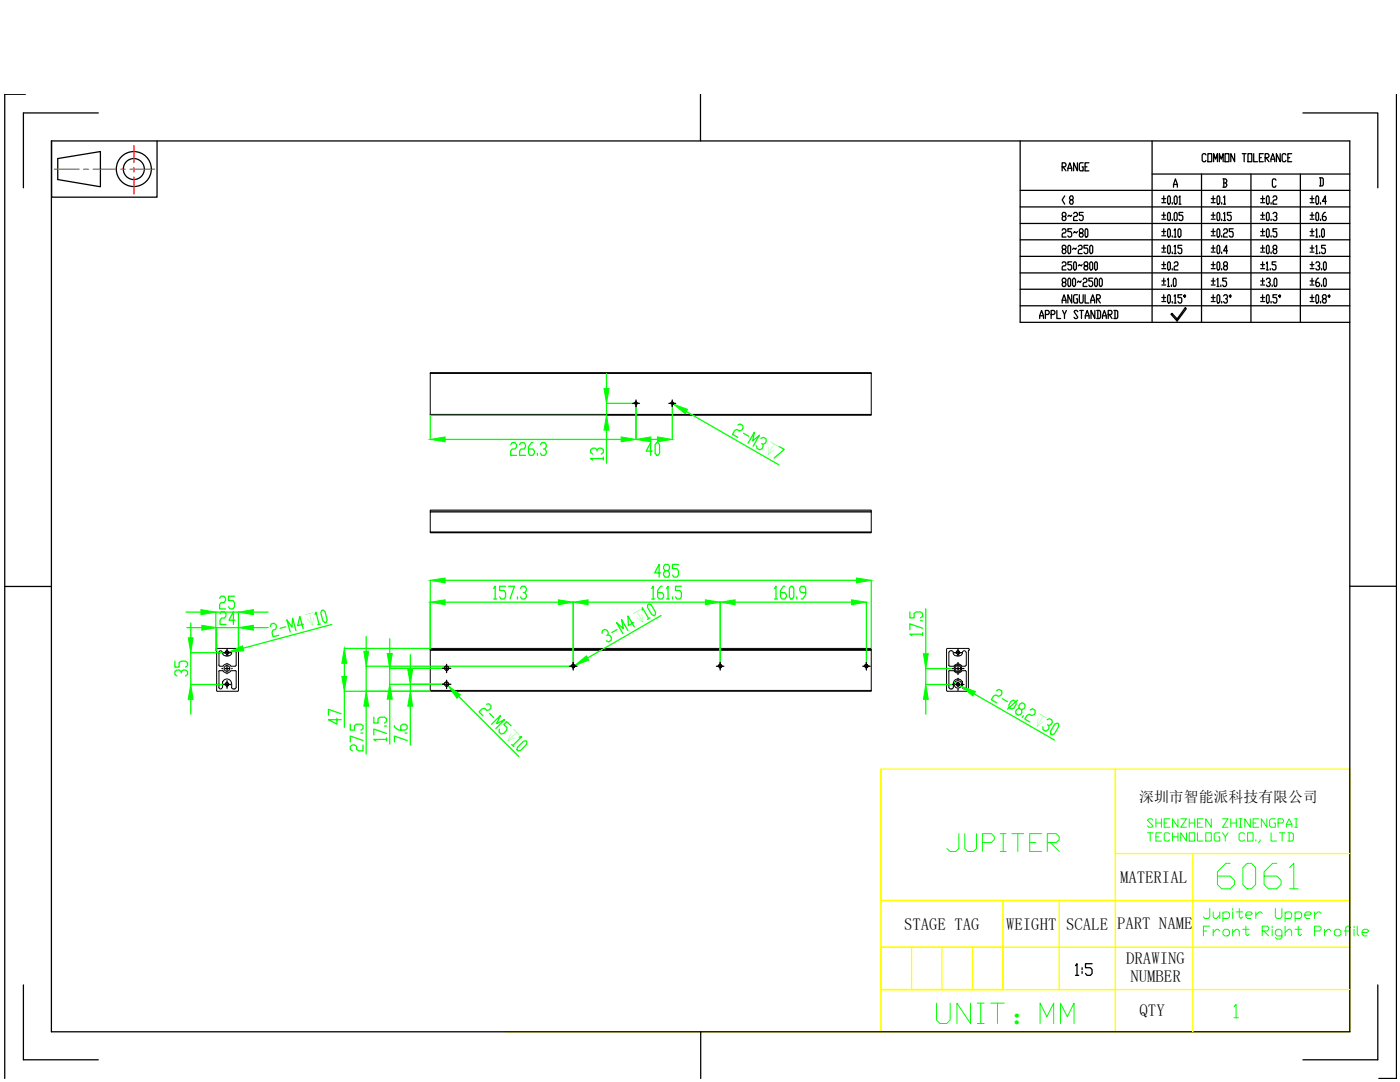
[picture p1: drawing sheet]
<svg xmlns="http://www.w3.org/2000/svg" width="279mm" height="216mm" viewBox="0 0 279 216" stroke-linecap="round" stroke-linejoin="round" font-family="sans-serif">
<defs><g id="words">
<text font-size="8.8" fill="#0f0" x="242" y="178.5">6061</text>
<text font-size="7.5" fill="#0f0" x="185.9" y="205.3">UNIT：MMMM</text>
<text font-size="7.1" fill="#0f0" x="188" y="171.1">JUPITER</text>
<text font-size="5.8" fill="#0f0" x="201.8" y="204.2">：</text>
<text font-size="4.4" x="211" y="45.2">8~25</text>
<g font-size="3.4" fill="#0f0">
<text x="152.4" y="90.2" transform="rotate(30 152.4 90.2)">↧</text>
<text x="61.4" y="125.2" transform="rotate(-15 61.4 125.2)">↧</text>
<text x="127.4" y="124.6" transform="rotate(-30 127.4 124.6)">↧</text>
<text x="100.6" y="147" transform="rotate(46 100.6 147)">↧</text>
<text x="206.1" y="144.4" transform="rotate(30 206.1 144.4)">↧</text>
</g>
<g font-size="3.3">
<text x="223.5" y="176.3">MATERIAL</text>
<text x="180.4" y="185.5">STAGE TAG</text>
<text x="200.8" y="185.5">WEIGHT</text>
<text x="212.8" y="185.5">SCALE</text>
<text x="222.9" y="185.4">PART NAME</text>
<text x="224.8" y="192.4">DRAWING</text>
<text x="225.6" y="195.9">NUMBER</text>
<text x="227.4" y="202.7">QTY</text>
</g>
<text font-size="3" x="227.3" y="160">深圳市智能派科技有限公司</text>
</g></defs>
<g fill="none" stroke="#0f0" stroke-width=".2">
<path d="M229 166.2h1.1M229.5 166.2v1.6M230.1 163.7l-.3-.3h-.5l-.3 .3 1.1 1.1-.3 .3h-.5l-.3-.3M230.7 163.4v1.7M230.7 164.2h1.1M230.7 167h.5M231.8 166.2h-1.1v1.6h1.1M231.8 163.4v1.7M232.3 164.2h.6M233.4 163.4h-1.1v1.7h1.1M233.4 166.4l-.3-.2h-.5l-.3 .2v1.2l.3 .2h.5l.3-.2M234 167h1.1"/>
<path d="M234 166.2v1.6M235.1 163.4v1.7l-1.1-1.7v1.7M235.1 166.2v1.6M235.6 163.4h1.2l-1.2 1.7h1.2M236.8 166.2v1.6l-1.2-1.6v1.6M237.3 166.2h1.1v1.6h-1.1zM237.3 164.2h1.1M237.3 163.4v1.7M238.4 163.4v1.7M239 166.2v1.6h1.1M239 164.2h.5M240.1 163.4h-1.1v1.7h1.1"/>
<path d="M240.6 166.2h1.1v1.6h-1.1zM241.7 163.4v1.7l-1.1-1.7v1.7M243.4 166.2h-.8l-.3 .2v1.2l.3 .2h.8v-.8h-.3M244 163.4h1.1l-1.1 1.7h1.1M244 166.2l.5 .8v.8M245.1 166.2l-.6 .8M245.6 164.2h1.1M245.6 163.4v1.7M246.7 163.4v1.7M247.3 165.1h.6M247.3 163.4h.6M247.6 163.4v1.7"/>
<path d="M248.4 166.4l-.3-.2h-.5l-.3 .2v1.2l.3 .2h.5l.3-.2M249 166.2h1.1v1.6h-1.1zM249.5 163.4v1.7l-1.1-1.7v1.7M250.1 164.2h.5M250.6 167.6v.2M251.2 163.4h-1.1v1.7h1.1M251.5 167.6v.2l-.3 .3M252.8 163.4v1.7l-1.1-1.7v1.7M253.7 166.2v1.6h1.1M254.5 163.4h-.8l-.3 .3v1.1l.3 .3h.8v-.9h-.3M255.1 164.2h.8l.3-.3v-.2l-.3-.3h-.8v1.7M255.3 166.2h1.1"/>
<path d="M255.9 166.2v1.6M256.7 165.1v-.6l.6-1.1 .5 1.1v.6M256.7 164.5h1.1M257 166.2h.8l.3 .2v1.2l-.3 .2h-.8M257.3 166.2v1.6M258.4 165.1h.5M258.4 163.4h.5M258.7 163.4v1.7M240.2 185.8h.6M241.4 181.3v1.6l-.3 .4h-.6l-.3-.4M241.4 184.8h-1.2v1.9M242.1 182v.9l.4 .4h.3l.6-.7"/>
<path d="M242.1 185.4v1.3M243.4 185.8l-.3-.4h-.3l-.7 .7M243.4 182v1.3M244.1 182.3l.3-.3h.6l.4 .3v.6l-.4 .4h-.9M244.1 185.8l.3-.4h.6l.4 .4v.6l-.4 .3h-.6l-.3-.3zM244.1 182v1.9M246 186.1l.7-.7h.3l.3 .4v.9M246 181.3v.3M246 182v1.3M246 185.4v1.3M246.7 182h1.3M247.3 181.3v1.6l.4 .4 .3-.4"/>
<path d="M248 185.4h1.3M248.6 182.6h1l.4-.3-.4-.3h-.6l-.4 .3v.6l.4 .4h.6M248.6 184.8v1.6l.4 .3 .3-.3M250.6 182v1.3M251.9 182.3l-.3-.3h-.3l-.7 .6M251.9 185.8h1l.3-.4v-.3l-.3-.3h-1v1.9M252.2 185.8l1 .9M253.9 184.8v.3M253.9 185.4v1.3M254.5 181.3v1.6l.4 .4h.6l.3-.4v-1.6M255.8 186.7h-.9l-.4-.3v-.6l.4-.4h.6l.3 .4v1.3l-.3 .3h-.6l-.4-.3M256.5 182.3l.3-.3h.7l.3 .3v.6l-.3 .4h-1"/>
<path d="M256.5 186.1l.6-.7h.4l.3 .4v.9M256.5 182v1.9M256.5 184.8v1.9M258.5 182.3l.3-.3h.6l.4 .3v.6l-.4 .4h-.9M258.5 182v1.9M258.5 185.4h1.3M259.1 184.8v1.6l.3 .3 .4-.3M260.4 182.6h1l.3-.3-.3-.3h-.7l-.3 .3v.6l.3 .4h.7M262.4 185.8h.9l.4-.4v-.3l-.4-.3h-.9v1.9M262.4 182v1.3M263.7 182.3l-.4-.3h-.3l-.6 .6M264.3 185.4v1.3"/>
<path d="M265.6 185.8l-.3-.4h-.3l-.7 .7M266.3 185.8l.3-.4h.7l.3 .4v.6l-.3 .3h-.7l-.3-.3zM268.2 185.8h1M269.6 185.1l-.4-.3h-.3l-.3 .3v1.6M270.2 184.8v.3M270.2 185.4v1.3M270.9 184.8v1.6l.3 .3M271.8 186.1h1l.3-.3-.3-.4h-.6l-.4 .4v.6l.4 .3h.6M246.3 200.9l.4-.5v2.7M246.3 203.1h.9"/>
</g>
<!-- layer: 0 -->
<g fill="none" stroke="#ff0" stroke-width=".25">
<path d="M175.8 153.5h46.8v26.2M222.6 153.5v35.5h46.8v16.9h-46.8v-16.9h46.8v-18.7M222.6 153.5h46.8v16.8h-46.8zM175.8 179.7h24.4v9.3h-24.4v8.5h24.4v-8.5h-24.4zM211.4 179.7v17.8M222.6 179.7h-46.8v-26.2v52.4h-74.8M222.6 179.7v9.3h-22.4v8.5h22.4M222.6 179.7h-22.4v9.3h22.4v8.5M222.6 179.7h46.8M238.1 170.3v35.6M175.8 197.5h46.8v8.4h-46.8zM175.8 189h24.4v8.5h-24.4z"/>
<path d="M181.9 189v8.5M188 189v8.5M194.1 189v8.5M222.6 197.5h46.8"/>
</g>
<g fill="none" stroke="#000" stroke-width=".25">
<path d="M5.1 18.8h-4.2v196.4M139.8 18.8v9.3M278.7 18.8v196.4h-3.5M10.3 28.1h259.1v177.8h-259.1zM10.3 28.1v11.2h21v-11.2M11.5 31.6l8.5-1.4v7.1l-8.5-1.5zM19.6 22.5h-14.9v15M203.6 28.1v36.2h65.8M203.6 38h65.8M212 33.3h.5l.2-.3v-.3l-.2-.2h-.5v1.6M212.1 33.3l.6 .8M212.5 39.1l-.5 .8 .5 .8"/>
<path d="M213.1 34.1v-.5l.4-1.1 .4 1.1v.5M213.1 33.6h.8M213.7 39.9l-.2-.5 .2-.3h.3l.2 .5-.2 .3h-.3l-.2 .3 .2 .5h.3l.2-.3-.2-.5M215 32.5v1.6l-.7-1.6v1.6M216.2 32.5h-.6l-.2 .2v1.1l.2 .3h.6v-.8h-.2M216.5 33.3h.4M217.3 32.5h-.8v1.6h.8M229.9 34.7h39.5M229.9 28.1v36.2M231.9 39.6h.7M232.3 39.1v1.1M233.2 39.1h.2l.2 .3v1l-.2 .3h-.2l-.2-.3v-1z"/>
<path d="M234.2 37.4v-.6l.4-1.1 .4 1.1v.6M234.2 36.8h.8M234.5 39.1h.2l.2 .3v1l-.2 .3h-.2l-.2-.3v-1zM235.3 39.4l.2-.3v1.6M239.8 34.7v29.6M240.7 30.9l-.2-.2h-.4l-.2 .2v1.1l.2 .3h.4l.2-.3M241.1 30.7h.7v1.6h-.7zM241.7 39.6h.8M242.1 39.1v1.1M242.2 32.3v-1.6l.4 1.1 .4-1.1v1.6M243 39.1h.3l.1 .3v1l-.1 .3h-.3l-.1-.3v-1zM243.3 32.3v-1.6l.4 1.1 .4-1.1v1.6"/>
<path d="M244.1 35.7h.5l.2 .3v.3l-.2 .2M244.2 39.4l.2-.3v1.6M244.2 36.5h.4l.2 .6-.2 .3h-.5M244.2 35.7v1.7M244.5 30.7h.8v1.6h-.8zM246.4 30.7v1.6l-.8-1.6v1.6M247.9 30.7h.8M248.3 30.7v1.6M249.1 30.7h.7v1.6h-.7zM249.7 34.7v29.6M250.2 30.7v1.6h.8M251.3 31.5h.4"/>
<path d="M251.6 39.6h.8M252 39.1v1.1M252.1 30.7h-.8v1.6h.8M252.5 31.5h.5l.3-.3v-.3l-.3-.2h-.5v1.6M252.7 31.5l.6 .8M252.9 39.1h.2l.2 .3v1l-.2 .3h-.2l-.2-.3v-1zM253.6 32.3v-.5l.4-1.1 .4 1.1v.5M253.6 31.8h.8M254.1 39.4l.2-.3h.3l.2 .3-.2 .5h-.3l-.2 .3v.5h.7M254.6 36l-.1-.3h-.4l-.2 .3v1.1l.2 .3h.4l.1-.3M255.5 30.7v1.6l-.8-1.6v1.6M256.6 30.9l-.1-.2h-.4l-.2 .2v1.1l.2 .3h.4l.1-.3"/>
<path d="M257 31.5h.4M257.8 30.7h-.8v1.6h.8M259.5 34.7v29.6M260 22.5h15v15M261.5 39.6h.7M261.8 39.1v1.1M262.8 39.1h.2l.2 .3v1l-.2 .3h-.2l-.2-.3v-1zM263.3 35.5h.6l.2 .2v1.1l-.2 .3h-.6M263.5 35.5v1.6M203.6 57.7h65.8M203.6 54.5h65.8M203.6 51.2h65.8"/>
<path d="M203.6 47.9h65.8M203.6 44.6h65.8M203.6 41.3h65.8M212 45.9l.1-.3h.4l.2 .3-.2 .6h-.4l-.1 .3v.5h.7M212 52.5l.1-.2h.4l.2 .2v.3l-.2 .3h-.4l-.1 .2v.6h.7M212 59.9h.7M212.1 49.8l-.1-.6 .1-.2h.4l.2 .2v.3l-.2 .3h-.4l-.1 .3 .1 .5h.4l.2-.3-.2-.5M212.1 56.4l-.1-.3 .1-.6h.4l.2 .3-.2 .6h-.4l-.1 .2 .1 .6h.4l.2-.3-.2-.5M213.3 49h.2l.2 .2v1.1l-.2 .3h-.2l-.2-.3v-1.1zM213.3 55.5h.2l.2 .3v1.1l-.2 .3h-.2l-.2-.3v-1.1zM213.9 45.6h-.8v.6h.6l.2 .3v.5l-.2 .3h-.4l-.2-.3M213.9 58.8v1.7l-.8-1.7v1.7"/>
<path d="M213.9 52.3h-.8v.5h.6l.2 .3v.5l-.2 .3h-.4l-.2-.3M214.3 55.5h.1l.2 .3v1.1l-.2 .3h-.1l-.2-.3v-1.1zM214.4 52.3h.2l.2 .2v1.1l-.2 .3h-.2l-.1-.3v-1.1zM214.8 49.5l-.2 .3-.3-.3-.2 .3M215 58.8h-.6l-.1 .3v1.1l.1 .3h.6v-.9h-.2M215.2 49.2l.2-.2h.4l.2 .2-.2 .6h-.4l-.2 .3v.5h.8M215.4 58.8v1.4l.2 .3h.4l.2-.3v-1.4M215.6 46.5l-.2-.3 .2-.6h.4l.2 .3-.2 .6h-.4l-.2 .3 .2 .5h.4l.2-.3v-.2l-.2-.3M215.8 56.1l-.2 .3-.4-.3-.2 .3M216 52.8l-.2 .3-.4-.3-.2 .3M216.2 55.8l.1-.3h.4l.2 .3-.2 .6h-.4l-.1 .2v.6h.7M216.5 58.8v1.7h.8"/>
<path d="M216.5 53.1l-.2-.3v-.3l.2-.2h.4l.2 .2-.2 .6h-.4l-.2 .2v.3l.2 .3h.4l.2-.3-.2-.5M216.7 45.6h.2l.2 .3v1.1l-.2 .3h-.2l-.2-.3v-1.1zM217.1 49h-.8v.5h.6l.2 .3v.5l-.2 .3h-.4l-.2-.3M217.7 49l.4 .2v1.1l-.2 .3h-.2l-.2-.3v-1.1zM217.7 52.3l.4 .2v1.1l-.2 .3-.4-.3v-1.1zM217.7 59.9h.8M218.1 55.5h-.8v.6h.6l.2 .3v.5l-.2 .3h-.4l-.2-.3M218.6 55.5h.2l.2 .3v1.1l-.2 .3h-.2l-.1-.3v-1.1zM218.6 52.3h.2l.2 .2v1.1l-.2 .3h-.2l-.1-.3v-1.1zM218.8 59.6h.6l.2-.2v-.3l-.2-.3h-.6v1.7M219 59.6l.6 .9M219.6 55.5h.2l.2 .3v1.1l-.2 .3h-.2l-.2-.3v-1.1z"/>
<path d="M231.9 40.4h.7M231.9 43.7h.7M231.9 42.9h.7M231.9 47h.7M231.9 46.2h.7M231.9 50.3h.7M231.9 49.5h.7M231.9 56.9h.7M231.9 56.1h.7M231.9 53.6h.7M231.9 52.8h.7M231.9 59.4h.7"/>
<path d="M232.3 42.4v1M232.3 45.6v1.2M232.3 49v1.1M232.3 52.3v1M232.3 55.5v1.1M232.3 58.8v1.1M233 55.8l.2-.3v1.7M233 57.2h.4M233.2 45.6h.2l.2 .3v1.1l-.2 .3h-.2l-.2-.3v-1.1zM233.2 42.4h.2l.2 .2v1.1l-.2 .3h-.2l-.2-.3v-1.1zM233.2 52.3h.2l.2 .2v1.1l-.2 .3h-.2l-.2-.3v-1.1zM233.2 49h.2l.2 .2v1.1l-.2 .3h-.2l-.2-.3v-1.1z"/>
<path d="M233.2 58.8h.2l.2 .3v1.1l-.2 .3h-.2l-.2-.3v-1.1zM233.8 56.9v.3M233.9 40.4v.3M233.9 43.7v.3M233.9 47v.3M233.9 50.3v.3M233.9 53.6v.3M234.3 45.9l.2-.3v1.7M234.3 52.5l.2-.2h.4l.2 .2-.2 .6h-.4l-.2 .2v.6h.8M234.3 55.5h.2l.2 .3v1.1l-.2 .3h-.2l-.1-.3v-1.1zM234.3 49.2l.2-.2v1.6M234.3 59.1l.2-.3v1.7"/>
<path d="M234.3 47.3h.4M234.3 50.6h.4M234.5 42.4l.4 .2v1.1l-.2 .3-.4-.3v-1.1zM235.3 45.6h.2l.2 .3v1.1l-.2 .3-.4-.3v-1.1zM235.3 40.7h.4M235.9 49h-.8v.5h.6l.2 .3v.5l-.2 .3h-.4l-.2-.3M235.9 58.8h-.8v.6h.6l.2 .2v.6l-.2 .3h-.4l-.2-.3M236.1 42.4h-.8v.5h.6l.2 .3v.5l-.2 .3h-.4l-.2-.3M236.4 58.8l.2 .3-.2 .3-.2-.3zM241.7 40.4h.8M241.7 43.7h.8M241.7 42.9h.8"/>
<path d="M241.7 47h.8M241.7 46.2h.8M241.7 50.3h.8M241.7 49.5h.8M241.7 56.9h.8M241.7 56.1h.8M241.7 53.6h.8M241.7 52.8h.8M241.7 59.4h.8M242.1 42.4v1M242.1 45.6v1.2M242.1 49v1.1"/>
<path d="M242.1 52.3v1M242.1 55.5v1.1M242.1 58.8v1.1M242.9 55.8l.1-.3v1.7M242.9 57.2h.4M243 49h.3l.1 .2v1.1l-.1 .3h-.3l-.1-.3v-1.1zM243 45.6h.3l.1 .3v1.1l-.1 .3h-.3l-.1-.3v-1.1zM243 42.4h.3l.1 .2v1.1l-.1 .3h-.3l-.1-.3v-1.1zM243 52.3h.3l.1 .2v1.1l-.1 .3h-.3l-.1-.3v-1.1zM243 58.8h.3l.1 .3v1.1l-.1 .3h-.3l-.1-.3v-1.1zM243.6 56.9v.3M243.8 40.4v.3"/>
<path d="M243.8 43.7v.3M243.8 47v.3M243.8 50.3v.3M243.8 53.6v.3M244.2 45.9l.2-.3h.4l.2 .3-.2 .6h-.4l-.2 .3v.5h.8M244.2 42.6l.2-.2v1.6M244.2 59.1l.2-.3h.4l.2 .6-.2 .2h-.2M244.2 40.7h.4M244.2 44h.4M244.4 53.1l-.2-.3v-.3l.2-.2h.4l.2 .2-.2 .6h-.4l-.2 .2v.3l.2 .3h.4l.2-.3-.2-.5M244.8 55.5h-.8v.6h.6l.2 .3v.5l-.2 .3h-.4l-.2-.3M244.8 59.6l.2 .3-.2 .6h-.4l-.2-.3"/>
<path d="M245 50.1h-.8l.6-1.1v1.6M245.5 58.8l.2 .3-.2 .3-.2-.3zM245.7 42.4h-.7v.5h.5l.2 .3v.5l-.2 .3h-.3l-.2-.3M246.1 45.6h-.8v.6h.6l.2 .3v.5l-.2 .3h-.4l-.2-.3M251.6 40.4h.8M251.6 43.7h.8M251.6 42.9h.8M251.6 47h.8M251.6 46.2h.8M251.6 50.3h.8M251.6 49.5h.8M251.6 56.9h.8"/>
<path d="M251.6 56.1h.8M251.6 53.6h.8M251.6 52.8h.8M251.6 59.4h.8M252 42.4v1M252 45.6v1.2M252 49v1.1M252 52.3v1M252 55.5v1.1M252 58.8v1.1M252.7 55.8l.2-.3h.4l.2 .3v.3l-.2 .3h-.2M252.7 52.5l.2-.2v1.6"/>
<path d="M252.7 53.9h.4M252.9 42.4h.2l.2 .2v1.1l-.2 .3h-.2l-.2-.3v-1.1zM252.9 45.6h.2l.2 .3v1.1l-.2 .3h-.2l-.2-.3v-1.1zM252.9 49h.2l.2 .2v1.1l-.2 .3h-.2l-.2-.3v-1.1zM252.9 58.8h.2l.2 .3v1.1l-.2 .3h-.2l-.2-.3v-1.1zM253.3 56.4l.2 .2-.2 .6h-.4l-.2-.3M253.5 53.6v.3M253.7 40.4v.3M253.7 43.7v.3M253.7 47v.3M253.7 50.3v.3M253.9 56.9v.3"/>
<path d="M254.1 42.6l.2-.2h.3l.2 .5-.2 .3h-.2M254.3 49.8l-.2-.3v-.3l.2-.2h.3l.2 .5-.2 .3h-.3l-.2 .3 .2 .5h.3l.2-.3-.2-.5M254.4 55.5h.2l.2 .3v1.1l-.2 .3h-.2l-.1-.3v-1.1zM254.6 43.2l.2 .2-.2 .6h-.3l-.2-.3M254.6 52.3h-.7v.5h.5l.2 .3v.5l-.2 .3h-.3l-.2-.3M254.8 45.6h-.7v.6h.5l.2 .3v.5l-.2 .3h-.3l-.2-.3M254.8 58.8h-.7v.6h.5l.2 .2v.6l-.2 .3h-.3l-.2-.3M255.4 58.8l.2 .3-.2 .3-.2-.3zM261.5 40.4h.7M261.5 43.7h.7M261.5 42.9h.7M261.5 47h.7"/>
<path d="M261.5 46.2h.7M261.5 50.3h.7M261.5 49.5h.7M261.5 56.9h.7M261.5 56.1h.7M261.5 53.6h.7M261.5 52.8h.7M261.5 59.4h.7M261.8 42.4v1M261.8 45.6v1.2M261.8 49v1.1M261.8 52.3v1"/>
<path d="M261.8 55.5v1.1M261.8 58.8v1.1M262.6 45.9l.2-.3v1.7M262.6 49.2l.2-.2v1.6M262.6 52.5l.2-.2h.4l.2 .2v.3l-.4 .3M262.6 47.3h.4M262.6 50.6h.4M262.8 42.4h.2l.2 .2v1.1l-.2 .3h-.2l-.2-.3v-1.1zM262.8 58.8h.2l.2 .3v1.1l-.2 .3h-.2l-.2-.3v-1.1zM263.2 55.5h-.2l-.4 .6v.8l.2 .3h.4l.2-.6-.2-.2h-.6M263.2 53.1l.2 .2v.3l-.2 .3h-.4l-.2-.3M263.4 47v.3"/>
<path d="M263.4 50.3v.3M263.5 40.4v.3M263.5 43.7v.3M263.8 53.6v.3M263.8 56.9v.3M263.9 45.6h.2l.2 .3v1.1l-.2 .3h-.2l-.1-.3v-1.1zM264.1 59.6l-.2-.2v-.3l.2-.3h.4l.2 .6-.2 .2h-.4l-.2 .3 .2 .6h.4l.2-.3-.2-.6M264.3 55.5h.2l.2 .3v1.1l-.2 .3h-.2l-.2-.3v-1.1zM264.3 52.3h.2l.2 .2v1.1l-.2 .3h-.2l-.2-.3v-1.1zM264.5 42.4h-.2l-.4 .5v.8l.2 .3h.4l.2-.3-.2-.5h-.6M264.5 49h-.7v.5h.5l.2 .3v.5l-.2 .3h-.4l-.1-.3M264.7 40.2h-.8l.6-1.1v1.6"/>
<path d="M265.3 58.8l.1 .3-.1 .3-.2-.3zM203.6 61h65.8M207.5 63.6v-.6l.4-1.1 .4 1.1v.6M207.5 63h.8M208.6 62.8h.6l.2-.3v-.3l-.2-.3h-.6v1.7M209.8 62.8h.5l.2-.3v-.3l-.2-.3h-.5v1.7M210.9 61.9v1.7h.8M212 60.5v-.6l.4-1.1 .3 1.1v.6M212.1 61.9l.3 .9v.8M212.8 61.9l-.4 .9M215.1 62.2l-.2-.3h-.4l-.2 .3 .8 1.1-.2 .3h-.4l-.2-.3M215.5 61.9h.7"/>
<path d="M215.8 61.9v1.7M216.6 63.6v-.6l.4-1.1 .4 1.1v.6M216.6 63h.8M217.7 60.5v-.6l.4-1.1 .4 1.1v.6M218.5 61.9v1.7l-.8-1.7v1.7M218.9 61.9h.6l.1 .3v1.1l-.1 .3h-.6M219.1 61.9v1.7M220 63.6v-.6l.4-1.1 .4 1.1v.6M220 63h.8M221.2 62.8h.6l.1-.3-.1-.6h-.6v1.7M221.4 62.8l.5 .8M222.3 61.9h.6l.2 .3v1.1l-.2 .3h-.6"/>
<path d="M222.5 61.9v1.7M231.9 60.2h.7M233.7 62.7l.2-.2 1 1.1v.5zM233.9 60.2v.3M234.3 60.5h.4M236.6 61.4l.1 .2-1.8 2.5v-.5zM241.7 60.2h.8M243.8 60.2v.3M251.6 60.2h.8M253.7 60.2v.3M261.5 60.2h.7M263.5 60.2v.3"/>
<path d="M.9 117h9.4M269.4 117h9.3M4.7 196.5v15h14.9M214.6 192.7l.3-.4v2.3M214.6 194.6h.7M216 193.1v.4M216 193.9v.3M217.9 192.3h-1.3v.8h1l.3 .4v.7l-.3 .4h-.7l-.3-.4M275 196.5v15h-15M139.8 205.9v9.3"/>
<circle cx="26.7" cy="33.7" r="3.5"/>
<circle cx="26.7" cy="33.7" r="2.1"/>
</g>
<!-- layer: DEFAULT_1 -->
<path d="M10.9 33.8h4.9M16.7 33.8h.9M18.6 33.8h4.6M24.1 33.8h.9M25.9 33.8h5M26.7 29v3.5M26.7 33.4v.9M26.7 35.3v3.4" fill="none" stroke="#f00" stroke-width=".2"/>
<!-- layer: 0 -->
<g fill="none" stroke="#000" stroke-width=".2">
<path d="M85.9 74.5v-.1h88v.1M85.9 74.5v8.2M85.9 74.5h88M173.9 74.5v8.2M85.9 82.7h88v.2h-88zM126.6 80.5l.2-.3 .3 .1v.3l-.3 .1M133.9 80.5l.1-.3 .3 .1 .1 .3-.3 .1M85.9 106.1h88v.2h-88zM85.9 106.1v-3.9h88v3.9M85.9 102.2v-.2h88v.2M85.9 102v-.2h88v.2M43.1 129.6v.2h.1v8"/>
<path d="M43.2 137.7l.2 .2h4M43.2 129.4l-.2 .2M43.2 129.4h4.2M43.7 132.7l.2 .2M43.7 130.2a.36 .36 0 0 1 .3-.3 .36 .36 0 0 1 .4 .3 .66 .66 0 0 0 .7 .7h.5a.66 .66 0 0 0 .6-.7M43.7 137.1a.36 .36 0 0 0 .3 .4 .36 .36 0 0 0 .4-.4M43.7 130.2v2.5M43.7 134v3.1M43.9 133.8l-.2 .2M43.9 132.9h.6M44.4 136.4a.91 .91 0 0 1 .9-.9 .91 .91 0 0 1 .9 .9M44.4 136.2h.1"/>
<path d="M44.4 136.4v.7M44.5 132.9a.91 .91 0 0 1 1.6 0M44.9 130.3a.36 .36 0 0 1 .4-.4 .36 .36 0 0 1 .3 .3 .36 .36 0 0 1-.4 .4M44.9 136.7a.36 .36 0 0 1 .4-.5 .36 .36 0 0 1 .3 .4 .36 .36 0 0 1-.4 .3M46.1 133.8a.91 .91 0 0 1-1.6 0h-.6M46.1 132.9h.9M46.2 133.8h.8M46.2 137.1l.4 .4M46.2 136.4v.7M46.6 129.9l-.4 .3M46.6 137.5h.2M46.6 129.9h.2"/>
<path d="M46.8 129.9l.3 .1v.2v2.5l-.2 .2M46.9 133.8l.2 .2M47.1 134v3.1M47.1 137.1l-.3 .4M47.4 129.4l.2 .2v8.1l-.2 .2M85.9 129.6h88v.2h-88zM85.9 129.6v-.2h88v.2M85.9 137.8v.1h88v-.1M85.9 137.8h88M85.9 129.8v8M88.7 136.6a.44 .44 0 0 1 .4-.5 .44 .44 0 0 1 .4 .5 .44 .44 0 0 1-.5 .3M88.7 133.5a.44 .44 0 0 1 .4-.6 .44 .44 0 0 1 .4 .5 .44 .44 0 0 1-.5 .4"/>
<path d="M114 133a.36 .36 0 0 1 .3-.4 .36 .36 0 0 1 .4 .4 .36 .36 0 0 1-.4 .3M114.1 132.9h.6M143.4 133a.36 .36 0 0 1 .3-.4 .36 .36 0 0 1 .4 .4 .36 .36 0 0 1-.5 .3M143.4 132.9h.6M172.5 133a.36 .36 0 0 1 .4-.4 .36 .36 0 0 1 .3 .4 .36 .36 0 0 1-.4 .3M172.6 132.9h.6M173.9 129.8v8M189.3 132.7l.2 .2M189.4 134v3.1M189.4 137.1a.41 .41 0 0 0 .5 .4M189.5 133.8l-.2 .2M189.5 133.8h.9a.91 .91 0 0 0 1.6 0h.6"/>
<path d="M189.5 132.9h.9M189.9 129.9l.3 .1a.71 .71 0 0 0 .7 .9h.5a.75 .75 0 0 0 .7-.9 .36 .36 0 0 1 .4-.1 .36 .36 0 0 1 .3 .3M189.9 129.9a.41 .41 0 0 0-.5 .3v2.5M190.3 137.1l-.4 .4M190.3 137.1v-.7a.91 .91 0 0 1 .9-.9 .91 .91 0 0 1 .9 .9v.7M190.4 132.9a.91 .91 0 0 1 1.6 0M190.8 130.3a.36 .36 0 0 1 .3-.4 .36 .36 0 0 1 .4 .3 .36 .36 0 0 1-.4 .4M190.8 136.7a.36 .36 0 0 1 .3-.5 .36 .36 0 0 1 .4 .4 .36 .36 0 0 1-.4 .3M192 132.9h.6M192.1 137.1a.36 .36 0 0 0 .3 .4 .36 .36 0 0 0 .4-.4M192.1 136.2h.1M192.6 133.8l.2 .2"/>
<path d="M192.8 132.7l-.2 .2M192.8 130.2v2.5M192.8 134v3.1M193.2 129.4l.2 .4h-.1l-.1 8.1h-4.2v-8.5h4.3"/>
<circle cx="126.9" cy="80.5" r=".23"/>
<circle cx="134.1" cy="80.5" r=".23"/>
<circle cx="45.3" cy="133.4" r=".57"/>
<circle cx="45.3" cy="130.2" r=".32"/>
<circle cx="45.3" cy="136.6" r=".32"/>
<circle cx="89.1" cy="136.5" r=".4"/>
<circle cx="89.1" cy="133.3" r=".4"/>
<circle cx="114.4" cy="132.9" r=".32"/>
<circle cx="143.7" cy="132.9" r=".32"/>
<circle cx="172.9" cy="132.9" r=".32"/>
<circle cx="191.2" cy="133.4" r=".57"/>
<circle cx="191.2" cy="133.4" r=".74"/>
<circle cx="191.2" cy="136.6" r=".74"/>
<circle cx="191.2" cy="130.2" r=".32"/>
<circle cx="191.2" cy="136.6" r=".32"/>
</g>
<!-- layer: VhF -->
<g fill="none" stroke="#0f0" stroke-width=".25">
<path d="M121 74.6v2.9M85.9 82.9v4.8M88.8 87.7h35.2M101.9 88.7l.3-.4h.6l.3 .4v.5l-.3 .4h-.6l-.3 .4v.9h1.2M103.7 88.7l.3-.4h.6l.3 .4v.5l-.3 .4h-.6l-.3 .4v.9h1.2M106.4 88.3h-.3l-.6 .9v1.2l.3 .5h.6l.3-.5v-.4l-.3-.4h-.9M107.2 90.4v.5M107.8 88.7l.3-.4h.6l.3 .4v.5l-.3 .4h-.3M108.7 89.6l.3 .4v.4l-.3 .5h-.6l-.3-.5M119.1 90v-.3l-.4-.3h-.4l-.4 .3v.6l.4 .3M119.1 89.7l.5-.3h.4l.4 .3v.6l-.4 .3M120.4 91.5h-2.5l.4 .3"/>
<path d="M120.4 91.2v.6M121 85.8v6.6M126.9 80.5h-5.9v2.4h-35.1M126.9 80.5v7.2M129.9 87.7h1.3M130.1 90h-1.1l.9-1.7v2.6M131 88.3h.3l.3 .4v1.7l-.3 .5h-.3l-.3-.5v-1.7zM134 80.4l.4 .3M134.2 80.5v7.2M137 82.1l18.5 10.7M147.2 84.8l.5-.2 .5 .3 .1 .5-.2 .4-.5 .2-.5-.3-.5 .2-.4 .8 1 .6M148.4 86.5l1 .6"/>
<path d="M149.3 88.4l1.3-2.2-.4 1.8 1.4-1.2-1.3 2.2M151.9 87.5l.5-.2 .5 .3v.5l-.2 .3-.5 .3-.2-.2M152.2 88.7l.1 .5-.2 .3-.5 .3-.5-.3-.1-.5M155.5 89.1l1 .6-2 1.7M43.8 119.4l.3-.4h.6l.3 .4v.4l-.3 .4h-.6l-.3 .5v.8h1.2M46.8 119h-1.2v.8h.9l.3 .4v.9l-.3 .4h-.6l-.3-.4M85.9 115.8v13.5M88.8 115.8h82.1M98.5 117.4l.3-.4v2.5M98.5 119.5h.6M100.9 117h-1.2v.8h.9l.3 .5v.8l-.3 .4h-.6l-.3-.4M101.5 117h1.2l-.9 2.5"/>
<path d="M103.3 119.1v.4M103.9 117.4l.3-.4h.5l.3 .4v.4l-.3 .5h-.2M104.7 118.3l.3 .4v.4l-.3 .4h-.5l-.3-.4M130.1 117.4l.3-.4v2.5M130.1 119.5h.6M131.8 114.3h-1.1l.8-1.7v2.6M132.1 117h-.3l-.6 .8v1.3l.3 .4h.6l.3-.4v-.4l-.3-.4h-.9M132.7 113.9l-.3-.4v-.5l.3-.4h.6l.3 .4v.5l-.3 .4h-.6l-.3 .4v.4l.3 .5h.6l.3-.5v-.4l-.3-.4M133 117.4l.3-.4v2.5M133 119.5h.6M134.2 119.1v.4M135.4 112.6h-1.2v.9h.9l.3 .4v.8l-.3 .5h-.6l-.3-.5"/>
<path d="M136 117h-1.2v.8h.9l.3 .5v.8l-.3 .4h-.6l-.3-.4M154.6 117.4l.3-.4v2.5M154.6 119.5h.6M156.6 117h-.2l-.6 .8v1.3l.3 .4h.5l.3-.4v-.4l-.3-.4h-.8M157.8 117h.3l.3 .4v1.7l-.3 .4h-.3l-.3-.4v-1.7zM159 119.1v.4M160.8 118.3h-.9l-.3-.5v-.4l.3-.4h.6l.3 .4v1.3l-.6 .8h-.3M173.9 115.8v13.5M34.9 131.9v1.2h.8v-.9l.5-.3h.8l.4 .3v.6l-.4 .3M36.2 134.3v-.3l-.5-.3h-.4l-.4 .3v.6l.4 .3M36.2 134l.4-.3h.4l.4 .3v.6l-.4 .3M37.1 122.1h3"/>
<path d="M37.3 125.2h3M38.1 124.3v3M38.1 139.5v3M43.1 129.6v-7.5h4.5v7.5M43.9 122.5l.3-.4h.6l.3 .4v.4l-.3 .4h-.6l-.3 .5v.8h1.2M45.3 130.2h-7.2v6.4h7.2M45.7 130.1l-.7 .2M46.9 123.8h-1.2l.9-1.7v2.5M47.6 125.2h-4.4v4.5M50.6 122.1h2.9M50.6 125.2h2.9M53.9 125l.2-.5 .6-.2 .4 .4 .1 .4-.2 .5-.5 .1-.2 .6 .2 .8 1.1-.3"/>
<path d="M57 125.1l-1.1 .3M59.1 125.8l-.7-2.4-.1 1.8-1.1-1.5 .7 2.4M60.6 124.6l-1.2 .3 .4-1.9 .7 2.4M62.9 122.6l.1-.5 .7 2.5M64 124.5l-.6 .1M64.2 121.8l.3-.1 .4 .4 .4 1.6-.2 .5-.2 .1-.5-.4-.4-1.6zM66.2 124.6l-17.7 4.7M68.7 129.4h17.1M68.7 132.3v2.7M73.1 127v3M77.8 127.4v3M77.8 139.5v9"/>
<path d="M81.9 130.6v3M81.9 136.5v1.4M85.8 137.9h-17.1v7.2M88.8 120.2h22.6M88.8 136.2l.7 .7M89.1 133.4h-11.3v3.1h11.3M91.5 139l12.1 12M114.4 132.9h-41.3v5M114.4 120.2v12.7M114.7 132.8l-.6 .3M117.4 120.2h23.4M120.2 126.4v-.5l.5-.3 .5 .2 .2 .4-.1 .5-.2 .1"/>
<path d="M121.3 126.7l.5 .2 .2 .4v.5l-.5 .3-.5-.2M123.2 125.6l-1.1 .6M125.3 125.8l-1.2-2.2 .3 1.8-1.4-1.2 1.3 2.2M126.5 124.2l-1.1 .6-.1-1.9 1.3 2.2M128.2 121.8v-.5l1.3 2.2M129.3 120.7l.2-.2 .5 .2 .8 1.5v.5l-.3 .2-.4-.3-.9-1.4zM129.7 123.3l-.5 .3M131.9 122.8l-14.6 8.5M143.7 120.2v12.7M146.7 120.2h23.2M172.9 120.2v12.7M181.6 122.1v1.2h.8v-.9l.5-.3h.8l.4 .3v.6l-.4 .3"/>
<path d="M183.7 123.9h.4M184.1 126.5h-2.5l.4 .3M184.1 125.4l-2.5-.9v1.2M184.1 126.3v.5M184.8 121.5v8.9M184.8 139.5v3M190 133.4h-5.2v3.2h5.2M190.6 136.2l1.2 .8M194.4 138.4l16.1 9.3M198.9 137.8l.5-.2 .5 .3 .1 .5-.3 .3-.4 .3-.6-.3-.4 .2-.5 .7 1.1 .6M200 139.4l1.1 .6M201.8 139.9l.4-.2 .5 .3 .1 .5-.4 .8-.5 .2-.5-.3v-.5z"/>
<path d="M203.1 139.7l-2 1.8M67.2 143.3v1.2l-1.7-.9h2.6M68.1 142.4l-2.6-.9v1.2M69.9 144.5v1.2h.9v-.9l.4-.3h.8l.4 .3v.6l-.4 .3M72 146.3h.4M72.4 148.6v1.2h-.8l-.4-.3v-.6l-.4-.3h-.5l-.4 .3v.6l.4 .3M72.4 147.8l-2.5-.9v1.2M73.1 140.9v9.6M74.6 143.1v1.2h.9v-.9l.4-.3h.8l.4 .3v.6l-.4 .3M76.7 144.9h.4M77.1 147.5h-2.5l.4 .3M77.1 146.4l-2.5-.9v1.2"/>
<path d="M77.1 147.2v.6M78.7 144.8v.3l.9 .6h1.2l.5-.3v-.6l-.5-.3h-.4l-.4 .3v.9M80.8 146.3h.5M81.3 147.8l-2.6-.9v1.2M81.9 140.9v7.8M97.1 140.5l.5-.1 .4 .5-.1 .5-.3 .3h-.5l-.4-.4-.5 .1-.6 .6 .8 .8M97.7 142.4l.9 .8M98.1 144.5l1.8-1.7-.8 1.6 1.6-.8-1.8 1.8M102 144.8l-.9-.8-.5 .6 .6 .6-.1 .5-.6 .7h-.5l-.4-.4 .1-.5M102.1 148.6l.4 .4M103.3 149.1l1.2-1.2 .5-.1 .2 .2-.1 .5-1.2 1.2-.5 .1-.2-.2zM103.6 147.1l.5-.1-1.8 1.8"/>
<path d="M203.4 141.3l-.1-.5 .3-.3 .4-.3 .5 .3 .1 .6-.2 .3-.5 .2-.5-.3-.5 .3-.2 .3v.5l.6 .3 .4-.2 .2-.3v-.6M204.2 142.8l-.2 .4M205.6 141.7l.5-.3 .5 .3v.6l-.2 .3-.5 .2-.5-.3-.5 .3-.4 .7 1 .6M209 143.6l.4-.2 .5 .3 .1 .5-.2 .3-.5 .3-.2-.2M209.3 144.8l.1 .5-.3 .3-.4 .3-.5-.3-.1-.6M210.5 144.5l.5-.2 .3 .1v.5l-.8 1.5-.5 .2-.3-.1-.1-.6z"/>
</g>
<g fill="#0f0" stroke="#0f0" stroke-width=".2">
<path d="M85.9 115.8l2.9-.5v1z"/>
<path d="M170.9 115.3l3 .5-3 .5z"/>
<path d="M85.9 120.2l2.9-.5v1z"/>
<path d="M111.4 119.7l3 .5-3 .5z"/>
<path d="M114.4 120.2l3-.5v1z"/>
<path d="M140.8 119.7l2.9 .5-2.9 .5z"/>
<path d="M143.7 120.2l3-.5v1z"/>
<path d="M169.9 119.7l3 .5-3 .5z"/>
<path d="M77.3 130.4h1l-.5 3z"/>
<path d="M77.8 136.5l.5 3h-1z"/>
<path d="M81.4 133.6h1l-.5 2.9z"/>
<path d="M81.9 137.9l.5 3h-1z"/>
<path d="M72.6 130h1l-.5 2.9z"/>
<path d="M73.1 137.9l.5 3h-1z"/>
<path d="M68.7 129.4l.5 2.9h-1z"/>
<path d="M68.2 135h1l-.5 2.9z"/>
<path d="M114.7 132.8l2.3-1.9 .5 .8z"/>
<path d="M89.5 136.9l2.4 1.7-.7 .7z"/>
<path d="M184.8 136.6l.5 2.9h-1z"/>
<path d="M184.3 130.4h1l-.5 3z"/>
<path d="M191.8 137l2.9 1-.5 .9z"/>
<path d="M40.1 121.6l3 .5-3 .6z"/>
<path d="M47.6 122.1l3-.5v1.1z"/>
<path d="M40.3 124.8l2.9 .4-2.9 .5z"/>
<path d="M47.6 125.2l3-.4v.9z"/>
<path d="M45.7 130.1l2.7-1.2 .3 1z"/>
<path d="M37.6 127.3h.9l-.4 2.9z"/>
<path d="M38.1 136.6l.4 2.9h-.9z"/>
<path d="M126.9 87.7l3-.5v1z"/>
<path d="M131.2 87.2l3 .5-3 .5z"/>
<path d="M124 87.2l2.9 .5-2.9 .5z"/>
<path d="M85.9 87.7l2.9-.5v1z"/>
<path d="M120.5 77.5h1.1l-.6 3z"/>
<path d="M121 82.9l.6 2.9h-1.1z"/>
<path d="M134.4 80.7l2.8 1-.4 .9z"/>
</g>
<g fill="none" stroke="#000" stroke-width=".25">
<path d="M126.9 79.8v.7h-.6M134.2 79.8v.7h-.7M127.6 80.5h-.7v.7M134.8 80.5h-.6v.7M44.3 133.4h.1M45.3 132.9v.5h-.4M45.3 135.8v.8h-.8M45.3 129.5v.7h-.8M45.3 132.4v.1M45.3 134.3v.1M45.8 133.4h-.5v.4M46.1 136.6h-.8v.7"/>
<path d="M46.1 130.2h-.8v.8M46.2 133.4h.1M89.1 135.7v.8h-.8M89.1 132.6v.8h-.8M90 136.5h-.9v.9M90 133.4h-.9v.8M114.4 132.2v.7h-.7M115.2 132.9h-.8v.8M143.7 132.2v.7h-.7M144.5 132.9h-.8v.8M172.9 132.2v.7h-.7M173.7 132.9h-.8v.8"/>
<path d="M190 136.6h.3M190 133.4h.3M191.2 132.9v.5h-.5M191.2 136.1v.5h-.5M191.2 129.5v.7h-.8M191.2 132.2v.3M191.2 134.3v.3M191.2 135.4v.3M191.2 137.5v.3M191.7 133.4h-.5v.4M191.7 136.6h-.5v.4M192 130.2h-.8v.8"/>
<path d="M192.1 136.6h.3M192.1 133.4h.3"/>
</g>
<use href="#words"/>
</svg>
